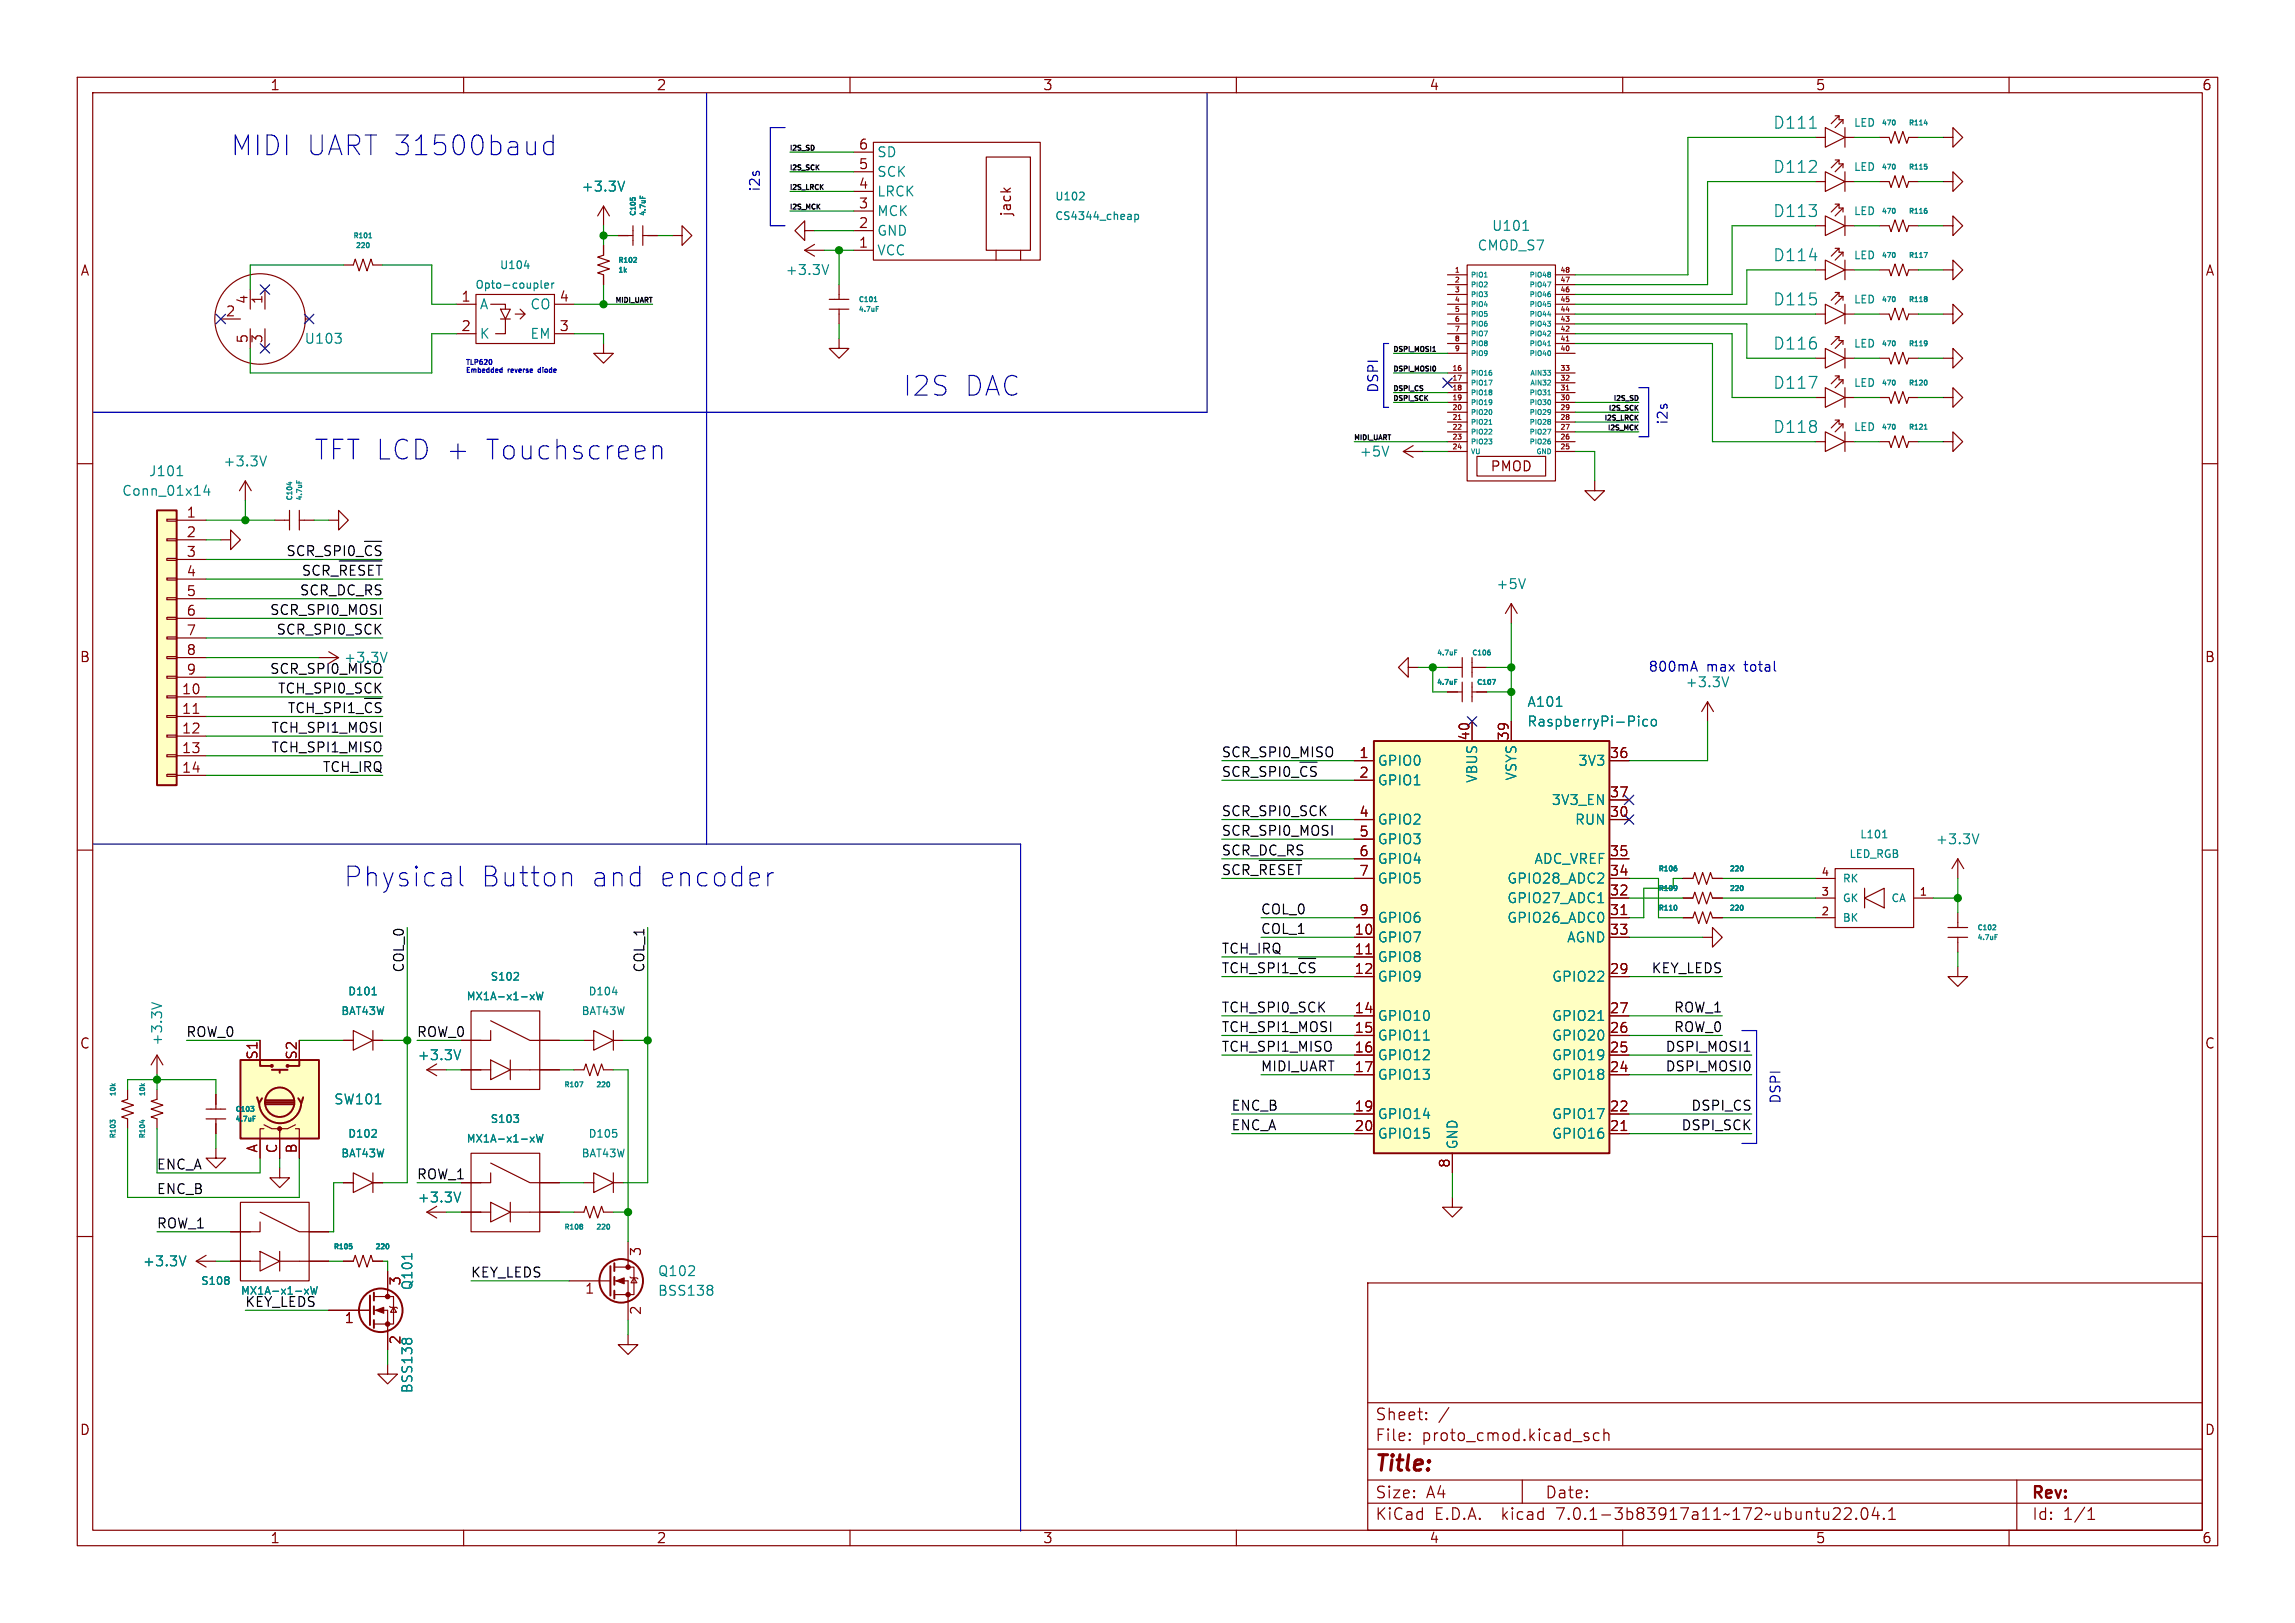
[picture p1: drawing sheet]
<svg xmlns="http://www.w3.org/2000/svg" width="297mm" height="210mm" viewBox="0 0 297 210" stroke-linecap="round" stroke-linejoin="round" font-family="sans-serif">
<defs><g id="words">
<g font-size="3.5" fill="#0000c2">
<text x="29.8" y="20.3">MIDI UART 31500baud</text>
<text x="116.8" y="51.4">I2S</text>
<text x="124.7" y="51.4">DAC</text>
<text x="40.6" y="59.7">TFT LCD +</text>
<text x="62.4" y="59.7">Touchscreen</text>
<text x="44.4" y="114.9">Physical</text>
<text x="62.1" y="114.9">Button</text>
<text x="76.2" y="114.9">and</text>
<text x="85" y="114.9">encoder</text>
</g>
<text font-size="2.8" fill="#840000" x="178" y="190.8">Title:</text>
<g font-size="2.1" fill="#008484">
<text x="229.4" y="16.8">D111</text>
<text x="229.4" y="22.5">D112</text>
<text x="229.4" y="28.3">D113</text>
<text x="229.4" y="34">D114</text>
<text x="229.4" y="39.7">D115</text>
<text x="229.4" y="45.4">D116</text>
<text x="229.4" y="50.5">D117</text>
<text x="229.4" y="56.2">D118</text>
</g>
<g font-size="2.1" fill="#840000">
<text x="178" y="183.9">Sheet:</text>
<text x="186.2" y="183.9">/</text>
<text x="178" y="186.6">File:</text>
<text x="184" y="186.6">proto_cmod.kicad_sch</text>
<text x="178" y="196.8">KiCad</text>
<text x="178" y="194">Size:</text>
<text x="184.6" y="194">A4</text>
<text x="185.7" y="196.8">E.D.A.</text>
<text x="194.4" y="196.8">kicad</text>
<text x="200" y="194">Date:</text>
<text x="201.5" y="196.8">7.0.1-3b83917a11~172~ubuntu22.04.1</text>
<text x="263" y="194.2">Rev:</text>
<text x="263" y="196.8">Id:</text>
<text x="267" y="196.8">1/1</text>
</g>
<g font-size="1.8" fill="#840000">
<text x="35" y="11.8">1</text>
<text x="85" y="11.8">2</text>
<text x="135" y="11.8">3</text>
<text x="185" y="11.8">4</text>
<text x="235" y="11.8">5</text>
<text x="285" y="11.8">6</text>
<text x="111.1" y="22">5</text>
<text x="111.1" y="19.4">6</text>
<text x="111.1" y="29.6">2</text>
<text x="111.1" y="27.1">3</text>
<text x="111.1" y="24.5">4</text>
<text x="131" y="28" transform="rotate(-90 131 28)">jack</text>
<text x="10.4" y="35.8">A</text>
<text x="111.1" y="32.1">1</text>
<text x="285.4" y="35.8">A</text>
<text x="29.2" y="41">2</text>
<text x="32.1" y="39.4" transform="rotate(-90 32.1 39.4)">4</text>
<text x="34" y="39.4" transform="rotate(-90 34 39.4)">1</text>
<text x="59.7" y="39.1">1</text>
<text x="72.4" y="39.1">4</text>
<text x="32.1" y="44.5" transform="rotate(-90 32.1 44.5)">5</text>
<text x="34" y="44.5" transform="rotate(-90 34 44.5)">3</text>
<text x="59.7" y="42.9">2</text>
<text x="72.4" y="42.9">3</text>
<text x="192.8" y="61.2">PMOD</text>
<text x="24.1" y="67.1">1</text>
<text x="24.1" y="69.6">2</text>
<text x="24.1" y="72.1">3</text>
<text x="24.1" y="74.7">4</text>
<text x="24.1" y="77.2">5</text>
<text x="24.1" y="79.8">6</text>
<text x="24.1" y="82.3">7</text>
<text x="10.3" y="85.8">B</text>
<text x="23.5" y="89.9">10</text>
<text x="24.1" y="84.8">8</text>
<text x="24.1" y="87.4">9</text>
<text x="285.3" y="85.8">B</text>
<text x="23.5" y="92.5">11</text>
<text x="23.5" y="95">12</text>
<text x="190.2" y="95.9" transform="rotate(-90 190.2 95.9)">40</text>
<text x="195.3" y="95.9" transform="rotate(-90 195.3 95.9)">39</text>
<text x="23.5" y="97.5">13</text>
<text x="23.5" y="100.1">14</text>
<text x="175.9" y="98.2">1</text>
<text x="175.9" y="100.7">2</text>
<text x="208.3" y="98.2">36</text>
<text x="175.9" y="105.8">4</text>
<text x="208.3" y="105.8">30</text>
<text x="208.3" y="103.3">37</text>
<text x="175.9" y="108.3">5</text>
<text x="175.9" y="110.9">6</text>
<text x="175.9" y="113.4">7</text>
<text x="208.3" y="113.4">34</text>
<text x="208.3" y="110.9">35</text>
<text x="175.9" y="118.5">9</text>
<text x="208.3" y="118.5">31</text>
<text x="208.3" y="116">32</text>
<text x="175.3" y="121">10</text>
<text x="175.3" y="123.6">11</text>
<text x="208.3" y="121">33</text>
<text x="175.3" y="126.1">12</text>
<text x="175.3" y="131.2">14</text>
<text x="208.3" y="131.2">27</text>
<text x="208.3" y="126.1">29</text>
<text x="10.3" y="135.8">C</text>
<text x="33.4" y="137.2" transform="rotate(-90 33.4 137.2)">S1</text>
<text x="38.5" y="137.2" transform="rotate(-90 38.5 137.2)">S2</text>
<text x="175.3" y="133.7">15</text>
<text x="175.3" y="136.3">16</text>
<text x="208.3" y="136.3">25</text>
<text x="208.3" y="133.7">26</text>
<text x="285.3" y="135.8">C</text>
<text x="175.3" y="138.8">17</text>
<text x="175.3" y="143.9">19</text>
<text x="208.3" y="143.9">22</text>
<text x="208.3" y="138.8">24</text>
<text x="33.4" y="149.2" transform="rotate(-90 33.4 149.2)">A</text>
<text x="35.9" y="149.3" transform="rotate(-90 35.9 149.3)">C</text>
<text x="38.5" y="149.3" transform="rotate(-90 38.5 149.3)">B</text>
<text x="175.3" y="146.4">20</text>
<text x="208.3" y="146.4">21</text>
<text x="187.7" y="151.2" transform="rotate(-90 187.7 151.2)">8</text>
<text x="52.1" y="166.4" transform="rotate(-90 52.1 166.4)">3</text>
<text x="75.7" y="167.6">1</text>
<text x="83.2" y="162.6" transform="rotate(-90 83.2 162.6)">3</text>
<text x="44.5" y="171.5">1</text>
<text x="83.2" y="170.2" transform="rotate(-90 83.2 170.2)">2</text>
<text x="52.1" y="174" transform="rotate(-90 52.1 174)">2</text>
<text x="10.3" y="185.8">D</text>
<text x="285.3" y="185.8">D</text>
<text x="35" y="199.8">1</text>
<text x="85" y="199.8">2</text>
<text x="135" y="199.8">3</text>
<text x="185" y="199.8">4</text>
<text x="235" y="199.8">5</text>
<text x="285" y="199.8">6</text>
</g>
<g font-size="1.8" fill="#008484">
<text x="113.5" y="23.1">SCK</text>
<text x="113.5" y="20.5">SD</text>
<text x="75.2" y="25">+3.3V</text>
<text x="113.5" y="28.1">MCK</text>
<text x="113.5" y="25.6">LRCK</text>
<text x="101.6" y="35.8">+3.3V</text>
<text x="113.5" y="33.2">VCC</text>
<text x="113.5" y="30.7">GND</text>
<text x="191.2" y="32.6">CMOD_S7</text>
<text x="193" y="30">U101</text>
<text x="62.1" y="40.2">A</text>
<text x="68.5" y="40.2">CO</text>
<text x="39.4" y="44.6">U103</text>
<text x="62.1" y="44">K</text>
<text x="68.5" y="44">EM</text>
<text x="175.9" y="59.2">+5V</text>
<text x="15.8" y="64.3">Conn_01x14</text>
<text x="19.2" y="61.8">J101</text>
<text x="28.8" y="60.5">+3.3V</text>
<text x="193.6" y="76.4">+5V</text>
<text x="218.1" y="89.1">+3.3V</text>
<text x="197.6" y="91.6">A101</text>
<text x="197.6" y="94.2">RaspberryPi-Pico</text>
<text x="178.3" y="99.3">GPIO0</text>
<text x="178.3" y="101.8">GPIO1</text>
<text x="191.3" y="101.4" transform="rotate(-90 191.3 101.4)">VBUS</text>
<text x="196.4" y="101.1" transform="rotate(-90 196.4 101.1)">VSYS</text>
<text x="204.1" y="99.3">3V3</text>
<text x="178.3" y="106.9">GPIO2</text>
<text x="200.7" y="104.3">3V3_EN</text>
<text x="203.7" y="106.9">RUN</text>
<text x="178.3" y="109.4">GPIO3</text>
<text x="178.3" y="112">GPIO4</text>
<text x="198.5" y="112">ADC_VREF</text>
<text x="250.5" y="109.4">+3.3V</text>
<text x="178.3" y="114.5">GPIO5</text>
<text x="178.3" y="119.6">GPIO6</text>
<text x="194.9" y="119.6">GPIO26_ADC0</text>
<text x="194.9" y="117">GPIO27_ADC1</text>
<text x="194.9" y="114.5">GPIO28_ADC2</text>
<text x="178.3" y="122.1">GPIO7</text>
<text x="178.3" y="124.7">GPIO8</text>
<text x="202.7" y="122.1">AGND</text>
<text x="178.3" y="127.2">GPIO9</text>
<text x="200.8" y="127.2">GPIO22</text>
<text x="21.1" y="135.4" transform="rotate(-90 21.1 135.4)">+3.3V</text>
<text x="54" y="137.4">+3.3V</text>
<text x="178.3" y="132.3">GPIO10</text>
<text x="178.3" y="134.8">GPIO11</text>
<text x="178.3" y="137.4">GPIO12</text>
<text x="200.8" y="137.4">GPIO19</text>
<text x="200.8" y="134.8">GPIO20</text>
<text x="200.8" y="132.3">GPIO21</text>
<text x="43.2" y="143.1">SW101</text>
<text x="178.3" y="139.9">GPIO13</text>
<text x="200.8" y="139.9">GPIO18</text>
<text x="178.3" y="145">GPIO14</text>
<text x="178.3" y="147.5">GPIO15</text>
<text x="188.8" y="148.7" transform="rotate(-90 188.8 148.7)">GND</text>
<text x="200.8" y="147.5">GPIO16</text>
<text x="200.8" y="145">GPIO17</text>
<text x="54" y="155.8">+3.3V</text>
<text x="18.4" y="164">+3.3V</text>
<text x="53.5" y="167" transform="rotate(-90 53.5 167)">Q101</text>
<text x="85.1" y="165.3">Q102</text>
<text x="85.1" y="167.8">BSS138</text>
<text x="53.5" y="180.3" transform="rotate(-90 53.5 180.3)">BSS138</text>
</g>
<g font-size="1.8" fill="#0000c2">
<text x="98.4" y="24.8" transform="rotate(-90 98.4 24.8)">i2s</text>
<text x="178.4" y="50.8" transform="rotate(-90 178.4 50.8)">DSPI</text>
<text x="215.9" y="55" transform="rotate(-90 215.9 55)">i2s</text>
<text x="213.4" y="87">800mA</text>
<text x="220.9" y="87">max</text>
<text x="225.8" y="87">total</text>
<text x="230.5" y="142.9" transform="rotate(-90 230.5 142.9)">DSPI</text>
</g>
<g font-size="1.8">
<text x="36.9" y="72">SCR_SPI0_~{CS}</text>
<text x="38.7" y="77.1">SCR_DC_RS</text>
<text x="38.9" y="74.6">SCR_~{RESET}</text>
<text x="34.8" y="79.7">SCR_SPI0_MOSI</text>
<text x="35.7" y="82.2">SCR_SPI0_SCK</text>
<text x="34.8" y="87.3">SCR_SPI0_MISO</text>
<text x="35.9" y="89.8">TCH_SPI0_SCK</text>
<text x="44.5" y="85.9">+3.3V</text>
<text x="35" y="94.9">TCH_SPI1_MOSI</text>
<text x="37.1" y="92.4">TCH_SPI1_~{CS}</text>
<text x="35" y="97.4">TCH_SPI1_MISO</text>
<text x="41.7" y="100">TCH_IRQ</text>
<text x="158.1" y="98.1">SCR_SPI0_MISO</text>
<text x="158.1" y="100.6">SCR_SPI0_~{CS}</text>
<text x="158.1" y="105.7">SCR_SPI0_SCK</text>
<text x="158.1" y="108.2">SCR_SPI0_MOSI</text>
<text x="158.1" y="110.8">SCR_DC_RS</text>
<text x="158.1" y="113.3">SCR_~{RESET}</text>
<text x="163.2" y="118.4">COL_0</text>
<text x="52.4" y="125.9" transform="rotate(-90 52.4 125.9)">COL_0</text>
<text x="83.5" y="125.9" transform="rotate(-90 83.5 125.9)">COL_1</text>
<text x="158.1" y="123.5">TCH_IRQ</text>
<text x="163.2" y="120.9">COL_1</text>
<text x="158.1" y="126">TCH_SPI1_~{CS}</text>
<text x="158.1" y="131.1">TCH_SPI0_SCK</text>
<text x="213.6" y="126">KEY_LEDS</text>
<text x="216.5" y="131.1">ROW_1</text>
<text x="24.1" y="134.3">ROW_0</text>
<text x="54" y="134.3">ROW_0</text>
<text x="158.1" y="133.6">TCH_SPI1_MOSI</text>
<text x="158.1" y="136.2">TCH_SPI1_MISO</text>
<text x="215.4" y="136.2">DSPI_MOSI1</text>
<text x="216.5" y="133.6">ROW_0</text>
<text x="159.4" y="143.8">ENC_B</text>
<text x="163.2" y="138.7">MIDI_UART</text>
<text x="215.4" y="138.7">DSPI_MOSI0</text>
<text x="218.8" y="143.8">DSPI_CS</text>
<text x="159.4" y="146.3">ENC_A</text>
<text x="217.5" y="146.3">DSPI_SCK</text>
<text x="20.3" y="154.6">ENC_B</text>
<text x="20.3" y="151.4">ENC_A</text>
<text x="54" y="152.7">ROW_1</text>
<text x="20.3" y="159">ROW_1</text>
<text x="61" y="165.4">KEY_LEDS</text>
<text x="31.7" y="169.2">KEY_LEDS</text>
</g>
<g font-size="1.4" fill="#008484">
<text x="239.9" y="16.6">LED</text>
<text x="239.9" y="22.3">LED</text>
<text x="136.5" y="26.1">U102</text>
<text x="136.5" y="28.6">CS4344_cheap</text>
<text x="239.9" y="28">LED</text>
<text x="64.6" y="35">U104</text>
<text x="239.9" y="33.7">LED</text>
<text x="61.5" y="37.5">Opto-coupler</text>
<text x="239.9" y="39.4">LED</text>
<text x="239.9" y="45.1">LED</text>
<text x="239.9" y="50.2">LED</text>
<text x="239.9" y="55.9">LED</text>
<text x="239.3" y="111.2">LED_RGB</text>
<text x="240.7" y="108.6">L101</text>
<text x="238.5" y="119.4">BK</text>
<text x="238.5" y="116.9">GK</text>
<text x="238.5" y="114.4">RK</text>
<text x="244.6" y="116.9">CA</text>
<text x="44.1" y="131.5">BAT43W</text>
<text x="45" y="129">D101</text>
<text x="60.3" y="129.6">MX1A-x1-xW</text>
<text x="63.4" y="127.1">S102</text>
<text x="75.2" y="131.5">BAT43W</text>
<text x="76.1" y="129">D104</text>
<text x="44.1" y="149.9">BAT43W</text>
<text x="45" y="147.4">D102</text>
<text x="60.3" y="148">MX1A-x1-xW</text>
<text x="63.4" y="145.5">S103</text>
<text x="75.2" y="149.9">BAT43W</text>
<text x="76.1" y="147.4">D105</text>
<text x="26" y="166.4">S108</text>
<text x="31.1" y="167.7">MX1A-x1-xW</text>
</g>
<g font-size="1.4" fill="#840000">
<text x="235.7" y="113.4">4</text>
<text x="235.7" y="118.5">2</text>
<text x="235.7" y="116">3</text>
<text x="248.4" y="116">1</text>
</g>
<g font-size=".9" fill="#008484">
<text x="243.4" y="16.4">470</text>
<text x="246.9" y="16.4">R114</text>
<text x="243.4" y="22.1">470</text>
<text x="246.9" y="22.1">R115</text>
<text x="82.4" y="28" transform="rotate(-90 82.4 28)">C105</text>
<text x="83.7" y="28" transform="rotate(-90 83.7 28)">4.7uF</text>
<text x="243.4" y="27.8">470</text>
<text x="246.9" y="27.8">R116</text>
<text x="45.6" y="31">R101</text>
<text x="46" y="32.3">220</text>
<text x="79.9" y="34.2">R102</text>
<text x="79.9" y="35.4">1k</text>
<text x="243.4" y="33.5">470</text>
<text x="246.9" y="33.5">R117</text>
<text x="111" y="39.2">C101</text>
<text x="111" y="40.5">4.7uF</text>
<text x="190.4" y="36">PIO1</text>
<text x="190.4" y="37.3">PIO2</text>
<text x="190.4" y="38.6">PIO3</text>
<text x="190.4" y="39.8">PIO4</text>
<text x="190.4" y="41.1">PIO5</text>
<text x="197.8" y="41.1">PIO44</text>
<text x="197.8" y="39.8">PIO45</text>
<text x="197.8" y="38.6">PIO46</text>
<text x="197.8" y="37.3">PIO47</text>
<text x="197.8" y="36">PIO48</text>
<text x="243.4" y="39.2">470</text>
<text x="246.9" y="39.2">R118</text>
<text x="190.4" y="42.4">PIO6</text>
<text x="190.4" y="43.7">PIO7</text>
<text x="190.4" y="44.9">PIO8</text>
<text x="190.4" y="46.2">PIO9</text>
<text x="197.8" y="46.2">PIO40</text>
<text x="197.8" y="44.9">PIO41</text>
<text x="197.8" y="43.7">PIO42</text>
<text x="197.8" y="42.4">PIO43</text>
<text x="243.4" y="45">470</text>
<text x="246.9" y="45">R119</text>
<text x="190.4" y="48.7">PIO16</text>
<text x="190.4" y="50">PIO17</text>
<text x="190.4" y="51.3">PIO18</text>
<text x="190.4" y="52.5">PIO19</text>
<text x="190.4" y="53.8">PIO20</text>
<text x="197.8" y="53.8">PIO29</text>
<text x="197.8" y="52.5">PIO30</text>
<text x="197.8" y="51.3">PIO31</text>
<text x="197.9" y="50">AIN32</text>
<text x="197.9" y="48.7">AIN33</text>
<text x="243.4" y="50">470</text>
<text x="246.9" y="50">R120</text>
<text x="190.4" y="55.1">PIO21</text>
<text x="190.4" y="56.4">PIO22</text>
<text x="190.4" y="57.6">PIO23</text>
<text x="190.4" y="58.9">VU</text>
<text x="197.8" y="57.6">PIO26</text>
<text x="197.8" y="56.4">PIO27</text>
<text x="197.8" y="55.1">PIO28</text>
<text x="198.7" y="58.9">GND</text>
<text x="243.4" y="55.8">470</text>
<text x="246.9" y="55.8">R121</text>
<text x="38" y="64.9" transform="rotate(-90 38 64.9)">C104</text>
<text x="39.2" y="64.9" transform="rotate(-90 39.2 64.9)">4.7uF</text>
<text x="185.9" y="88.8">4.7uF</text>
<text x="185.9" y="85">4.7uF</text>
<text x="190.4" y="85">C106</text>
<text x="191.1" y="88.8">C107</text>
<text x="214.5" y="112.9">R106</text>
<text x="223.8" y="112.9">220</text>
<text x="214.5" y="118">R110</text>
<text x="214.5" y="115.4">R109</text>
<text x="223.8" y="118">220</text>
<text x="223.8" y="115.4">220</text>
<text x="255.8" y="120.5">C102</text>
<text x="255.8" y="121.8">4.7uF</text>
<text x="15.1" y="142" transform="rotate(-90 15.1 142)">10k</text>
<text x="18.9" y="142" transform="rotate(-90 18.9 142)">10k</text>
<text x="72.9" y="140.8">R107</text>
<text x="77.1" y="140.8">220</text>
<text x="15.1" y="147.4" transform="rotate(-90 15.1 147.4)">R103</text>
<text x="18.9" y="147.4" transform="rotate(-90 18.9 147.4)">R104</text>
<text x="30.4" y="144">C103</text>
<text x="30.4" y="145.3">4.7uF</text>
<text x="43.1" y="161.8">R105</text>
<text x="48.5" y="161.8">220</text>
<text x="72.9" y="159.3">R108</text>
<text x="77.1" y="159.3">220</text>
</g>
<g font-size=".9">
<text x="102.2" y="22.1">I2S_SCK</text>
<text x="102.2" y="19.5">I2S_SD</text>
<text x="102.2" y="27.1">I2S_MCK</text>
<text x="102.2" y="24.6">I2S_LRCK</text>
<text x="79.4" y="39.2">MIDI_UART</text>
<text x="180.3" y="45.5">DSPI_MOSI1</text>
<text x="180.3" y="50.6">DSPI_CS</text>
<text x="180.3" y="51.9">DSPI_SCK</text>
<text x="180.3" y="48.1">DSPI_MOSI0</text>
<text x="208" y="53.2">I2S_SCK</text>
<text x="208.6" y="51.9">I2S_SD</text>
<text x="175.3" y="57">MIDI_UART</text>
<text x="207.4" y="54.4">I2S_LRCK</text>
<text x="207.8" y="55.7">I2S_MCK</text>
</g>
<g font-size=".9" fill="#840000">
<text x="188.2" y="35.3">1</text>
<text x="201.9" y="35.3">48</text>
<text x="188.2" y="36.6">2</text>
<text x="188.2" y="37.8">3</text>
<text x="188.2" y="39.1">4</text>
<text x="188.2" y="40.4">5</text>
<text x="188.2" y="41.7">6</text>
<text x="201.9" y="41.7">43</text>
<text x="201.9" y="40.4">44</text>
<text x="201.9" y="39.1">45</text>
<text x="201.9" y="37.8">46</text>
<text x="201.9" y="36.6">47</text>
<text x="188.2" y="42.9">7</text>
<text x="188.2" y="44.2">8</text>
<text x="188.2" y="45.5">9</text>
<text x="201.9" y="45.5">40</text>
<text x="201.9" y="44.2">41</text>
<text x="201.9" y="42.9">42</text>
<text x="187.9" y="48">16</text>
<text x="187.9" y="49.3">17</text>
<text x="187.9" y="50.5">18</text>
<text x="187.9" y="51.8">19</text>
<text x="187.9" y="53.1">20</text>
<text x="201.9" y="53.1">29</text>
<text x="201.9" y="51.8">30</text>
<text x="201.9" y="50.5">31</text>
<text x="201.9" y="49.3">32</text>
<text x="201.9" y="48">33</text>
<text x="187.9" y="54.4">21</text>
<text x="187.9" y="55.6">22</text>
<text x="187.9" y="56.9">23</text>
<text x="187.9" y="58.2">24</text>
<text x="201.9" y="58.2">25</text>
<text x="201.9" y="56.9">26</text>
<text x="201.9" y="55.6">27</text>
<text x="201.9" y="54.4">28</text>
</g>
<g font-size=".9" fill="#0000c2">
<text x="60.3" y="47.2">TLP620</text>
<text x="60.3" y="48.3">Embedded</text>
<text x="65.9" y="48.3">reverse</text>
<text x="70" y="48.3">diode</text>
</g>
</g></defs>
<g fill="none" stroke="#840000" stroke-width=".15">
<path d="M10 10h277v190h-277zM12 12h273v186h-273zM60 10v2M110 10v2M110.5 19.7h2.5M113 18.4h21.6v15.3h-21.6zM160 10v2M210 10v2M234.9 17.8h1.3M236.2 16.5l2.6 1.3-2.6 1.3zM237.5 15h.5M238.5 15.5h-.5v-.5l-1 1"/>
<path d="M238.5 15.5l-1 1M238.5 15.5v.5M238.8 16.5v2.6M238.8 17.8h1.2M243.2 17.8h1.3l.2 .7 .5-1.5 .5 1.5 .6-1.5 .5 1.5 .2-.7h1.3M251.5 17.8h1.2v-1.3l1.3 1.3-1.3 1.3v-1.3M260 10v2M32.4 37.5v2.5M34.3 37.5v2.5M44.4 34.3h1.3l.3-.8 .5 1.6 .5-1.6 .5 1.6 .5-1.6 .3 .8h1.2M59.1 39.4h2.5M61.6 38.1h10.2v6.4h-10.2z"/>
<path d="M63.5 39.4h1.9v.6M71.8 39.4h2.5M78.1 31.8v1.2l-.8 .3 1.6 .5-1.6 .5 1.6 .5-1.6 .5 .8 .3v1.2M78.1 26.7v2.5M78.1 26.7l-.8 1.2M78.1 26.7l.8 1.2M80 30.5h1.9M81.9 29.2v2.6M83.2 30.5h1.9M83.2 29.2v2.6M87 30.5h1.3v-1.3l1.2 1.3-1.2 1.3v-1.3M104.1 29.8v-1.2l-1.2 1.2 1.2 1.3v-1.3h1.3"/>
<path d="M104.1 32.4l1.3 .7M104.1 32.4h2.6M105.4 31.6l-1.3 .8M107.3 38.7h2.6M108.6 36.8v1.9M110.5 32.4h2.5M110.5 29.8h2.5M110.5 27.3h2.5M110.5 24.8h2.5M110.5 22.2h2.5M127.6 20.3h5.7v12.1h-5.7zM128.9 32.4v1.3"/>
<path d="M132.1 32.4v1.3M187.3 39.4h2.6M187.3 35.6h2.6M187.3 36.8h2.6M187.3 38.1h2.6M189.9 34.3h11.4v27.9h-11.4zM201.3 39.4h2.5M201.3 35.6h2.5M201.3 36.8h2.5M201.3 38.1h2.5M234.9 29.2h1.3M234.9 23.5h1.3"/>
<path d="M234.9 34.9h1.3M236.2 27.9l2.6 1.3-2.6 1.3zM236.2 22.2l2.6 1.3-2.6 1.3zM236.2 33.7l2.6 1.2-2.6 1.3zM236.2 39.4l2.6 1.2-2.6 1.3zM237.5 26.4h.5M237.5 20.7h.5M237.5 32.1h.5M237.5 37.8h.5M238.5 26.9h-.5v-.5l-1 1M238.5 21.2h-.5v-.5l-1 1M238.5 32.6h-.5v-.5l-1 1"/>
<path d="M238.5 38.4h-.5v-.6l-1 1.1M238.5 21.2v.5M238.5 26.9v.5M238.5 32.6v.5M238.5 38.4v.5M238.5 26.9l-1 1M238.5 21.2l-1 1M238.5 32.6l-1 1.1M238.5 38.4l-1 1M238.8 22.2v2.6M238.8 27.9v2.6M238.8 33.7v2.5"/>
<path d="M238.8 39.4v2.5M238.8 29.2h1.2M238.8 23.5h1.2M238.8 34.9h1.2M243.2 29.2h1.3l.2 .8 .5-1.6 .5 1.6 .6-1.6 .5 1.6 .2-.8h1.3M243.2 34.9h1.3l.2 .8 .5-1.5 .5 1.5 .6-1.5 .5 1.5 .2-.8h1.3M243.2 23.5h1.3l.2 .8 .5-1.6 .5 1.6 .6-1.6 .5 1.6 .2-.8h1.3M251.5 34.9h1.2v-1.2l1.3 1.2-1.3 1.3v-1.3M251.5 29.2h1.2v-1.3l1.3 1.3-1.3 1.3v-1.3M251.5 23.5h1.2v-1.3l1.3 1.3-1.3 1.3v-1.3M10 60h2M28.6 41.3h2.5"/>
<path d="M32.4 42.5v2.6M34.3 42.5v2.6M39.5 41.3h.5M59.1 43.2h2.5M64.8 40h1.2l-.6 1.3zM64.8 41.3h1.2M65.4 41.3v1.9h-1.3M67.3 40l.6 .6h-1.2M67.9 40.6l-.6 .7M71.8 43.2h2.5M78.1 44.5v1.2h1.3l-1.3 1.3-1.3-1.3h1.3M107.3 40h2.6"/>
<path d="M108.6 43.8v1.3h1.3l-1.3 1.3-1.3-1.3h1.3M108.6 40v1.9M181.6 58.4l1.3 .8M181.6 58.4h2.5M182.9 57.7l-1.3 .7M187.3 43.2h2.6M187.3 57.2h2.6M187.3 40.6h2.6M187.3 58.4h2.6M187.3 48.3h2.6M187.3 49.5h2.6M187.3 50.8h2.6"/>
<path d="M187.3 52.1h2.6M187.3 53.3h2.6M187.3 54.6h2.6M187.3 55.9h2.6M187.3 45.7h2.6M187.3 44.5h2.6M187.3 41.9h2.6M191.1 59.1h8.9v2.5h-8.9zM201.3 43.2h2.5M201.3 57.2h2.5M201.3 40.6h2.5M201.3 58.4h2.5"/>
<path d="M201.3 48.3h2.5M201.3 49.5h2.5M201.3 50.8h2.5M201.3 52.1h2.5M201.3 53.3h2.5M201.3 54.6h2.5M201.3 55.9h2.5M201.3 45.7h2.5M201.3 44.5h2.5M201.3 41.9h2.5M234.9 57.2h1.3M234.9 40.6h1.3"/>
<path d="M234.9 51.4h1.3M234.9 46.4h1.3M236.2 55.9l2.6 1.3-2.6 1.2zM236.2 50.2l2.6 1.2-2.6 1.3zM236.2 45.1l2.6 1.3-2.6 1.2zM237.5 54.4h.5M237.5 48.6h.5M237.5 43.6h.5M238.5 54.9h-.5v-.5l-1 1M238.5 49.1h-.5v-.5l-1 1.1M238.5 44.1h-.5v-.5l-1 1M238.5 44.1v.5"/>
<path d="M238.5 49.1v.6M238.5 54.9v.5M238.5 54.9l-1 1M238.5 49.1l-1 1.1M238.5 44.1l-1 1M238.8 45.1v2.5M238.8 50.2v2.5M238.8 55.9v2.5M238.8 57.2h1.2M238.8 40.6h1.2M238.8 51.4h1.2M238.8 46.4h1.2"/>
<path d="M243.2 57.2h1.3l.2 .7 .5-1.5 .5 1.5 .6-1.5 .5 1.5 .2-.7h1.3M243.2 40.6h1.3l.2 .8 .5-1.5 .5 1.5 .6-1.5 .5 1.5 .2-.8h1.3M243.2 46.4h1.3l.2 .7 .5-1.5 .5 1.5 .6-1.5 .5 1.5 .2-.7h1.3M243.2 51.4h1.3l.2 .8 .5-1.5 .5 1.5 .6-1.5 .5 1.5 .2-.8h1.3M251.5 57.2h1.2v-1.3l1.3 1.3-1.3 1.2v-1.2M251.5 46.4h1.2v-1.3l1.3 1.3-1.3 1.2v-1.2M251.5 51.4h1.2v-1.2l1.3 1.2-1.3 1.3v-1.3M251.5 40.6h1.2v-1.2l1.3 1.2-1.3 1.3v-1.3M285 60h2M21.6 79.9h1.3v.2h-1.3zM21.6 77.3h1.3v.3h-1.3zM21.6 74.8h1.3v.3h-1.3z"/>
<path d="M21.6 72.3h1.3v.2h-1.3zM21.6 69.7h1.3v.3h-1.3zM21.6 67.2h1.3v.2h-1.3zM22.9 67.3h3.8M22.9 69.9h3.8M22.9 72.4h3.8M22.9 74.9h3.8M22.9 77.5h3.8M28.6 69.9h1.2v-1.3l1.3 1.3-1.3 1.2v-1.2M31.7 62.2l-.7 1.3M31.7 62.2v2.6M31.7 62.2l.8 1.3"/>
<path d="M35.6 67.3h1.9M37.5 66v2.6M38.7 66v2.6M38.7 67.3h1.9M42.5 67.3h1.3v-1.3l1.3 1.3-1.3 1.3v-1.3M195.6 78.1l-.8 1.3M195.6 78.1v2.5M195.6 78.1l.7 1.3M206.4 62.2v1.3h1.2l-1.2 1.3-1.3-1.3h1.3M21.6 97.7h1.3v.2h-1.3zM21.6 95.1h1.3v.3h-1.3zM21.6 92.6h1.3v.2h-1.3z"/>
<path d="M21.6 90h1.3v.3h-1.3zM21.6 87.5h1.3v.3h-1.3zM21.6 85h1.3v.2h-1.3zM21.6 82.4h1.3v.3h-1.3zM22.9 85.1h3.8M22.9 90.2h3.8M22.9 92.7h3.8M22.9 95.3h3.8M22.9 97.8h3.8M22.9 80h3.8M22.9 82.6h3.8M22.9 87.6h3.8"/>
<path d="M25 92.3h.7M41.3 85.1h2.5M42.5 84.3l1.3 .8M43.8 85.1l-1.3 .8M175.3 98.4h2.5M182.2 86.4v-1.3l-1.2 1.3 1.2 1.2v-1.2h1.3M187.3 89.5h1.9M187.3 86.4h1.9M189.2 85.1v2.5M189.2 88.3v2.5M190.5 89.5h1.9M190.5 85.1v2.5"/>
<path d="M190.5 88.3v2.5M190.5 93.3v2.6M190.5 86.4h1.9M195.6 93.3v2.6M208.3 98.4h2.5M221 90.8l-.8 1.3M221 90.8v2.5M221 90.8l.7 1.3M10 110h2M21.6 100.2h1.3v.3h-1.3zM22.9 100.3h3.8M175.3 118.7h2.5"/>
<path d="M175.3 113.7h2.5M175.3 101h2.5M175.3 106h2.5M175.3 111.1h2.5M175.3 108.6h2.5M208.3 116.2h2.5M208.3 118.7h2.5M208.3 113.7h2.5M208.3 106h2.5M208.3 111.1h2.5M208.3 103.5h2.5M209.8 118.3h.7"/>
<path d="M217.8 118.7h1.3l.2-.7 .5 1.5 .5-1.5 .6 1.5 .5-1.5 .2 .7h1.3M217.8 113.7h1.3l.2-.8 .5 1.5 .5-1.5 .6 1.5 .5-1.5 .2 .8h1.3M217.8 116.2h1.3l.2-.8 .5 1.6 .5-1.6 .6 1.6 .5-1.6 .2 .8h1.3M234.9 116.2h2.6M234.9 118.7h2.6M234.9 113.7h2.6M237.5 112.4h10.1v7.6h-10.1zM241.3 116.2l2.5-1.3v2.6zM241.3 114.9v2.6M247.6 116.2h2.6M253.4 111.1l-.8 1.3M253.4 111.1v2.6"/>
<path d="M253.4 118.1v1.9M253.4 111.1l.7 1.3M285 110h2M20.3 136.5v2.6M20.3 136.5l-.7 1.3M20.3 136.5l.8 1.3M33.7 134.6v2.6M44.4 134.6h1.3M45.7 133.4l2.6 1.2-2.6 1.3zM48.3 134.6h1.2M48.3 133.4v2.5M55.2 138.4h2.6"/>
<path d="M55.2 138.4l1.3 .8M56.5 137.7l-1.3 .7M59.7 138.4h3.8M61 130.8h8.8v10.2h-8.8zM63.5 133.4v1.2h-3.8M63.5 132.1l5.1 2.5h3.8M63.5 137.2l2.5 1.2-2.5 1.3zM66 137.2v2.5M66 138.4h6.4M74.3 138.4h1.3l.2-.7 .5 1.5 .5-1.5 .5 1.5 .6-1.5 .2 .7h1.3M75.6 134.6h1.2M76.8 133.4l2.6 1.2-2.6 1.3z"/>
<path d="M79.4 133.4v2.5M79.4 134.6h1.2M175.3 121.3h2.5M175.3 123.8h2.5M175.3 126.4h2.5M175.3 131.4h2.5M175.3 134h2.5M175.3 136.5h2.5M175.3 139.1h2.5M176.8 123.4h.7M208.3 121.3h2.5M208.3 126.4h2.5"/>
<path d="M208.3 131.4h2.5M208.3 134h2.5M208.3 136.5h2.5M208.3 139.1h2.5M220.3 121.3h1.3v-1.3l1.3 1.3-1.3 1.3v-1.3M252.1 121.3h2.5M252.1 120h2.5M253.4 125.1v1.3h1.2l-1.2 1.2-1.3-1.2h1.3M253.4 121.3v1.9M10 160h2M16.5 141v1.2l-.8 .3 1.6 .5-1.6 .5 1.6 .5-1.6 .5 .8 .3v1.3M20.3 141v1.2l-.7 .3 1.5 .5-1.5 .5 1.5 .5-1.5 .5 .7 .3v1.3"/>
<path d="M26.7 144.8h2.5M26.7 143.5h2.5M27.9 148.6v1.3h1.3l-1.3 1.2-1.2-1.2h1.2M27.9 141.6v1.9M27.9 144.8v1.9M31.1 155.6h8.9v10.1h-8.9zM33.7 158.1v1.3h-3.9M33.7 156.8l5 2.6h3.8M34.2 146.1h-.5v3.8M34.2 145.5l1 .6h1v.5M36.2 151.1v1.3h1.3l-1.3 1.3-1.3-1.3h1.3M38.2 146.1h.5v3.8"/>
<path d="M38.2 145.5l-1 .6h-1v3.8M44.4 153h1.3M45.7 151.8l2.6 1.2-2.6 1.3zM48.3 153h1.2M48.3 151.8v2.5M55.2 156.8h2.6M55.2 156.8l1.3 .8M56.5 156.1l-1.3 .7M59.7 156.8h3.8M61 149.2h8.8v10.2h-8.8zM63.5 151.8v1.2h-3.8M63.5 150.5l5.1 2.5h3.8"/>
<path d="M63.5 155.6l2.5 1.2-2.5 1.3zM66 156.8h6.4M66 155.6v2.5M74.3 156.8h1.3l.2-.7 .5 1.5 .5-1.5 .5 1.5 .6-1.5 .2 .7h1.3M75.6 153h1.2M76.8 151.8l2.6 1.2-2.6 1.3zM79.4 151.8v2.5M79.4 153h1.2M175.3 144.1h2.5M175.3 146.7h2.5M188 154.9v1.3h1.2l-1.2 1.3-1.3-1.3h1.3M188 149.2v2.6"/>
<path d="M208.3 144.1h2.5M208.3 146.7h2.5M209.8 146.3h.7M285 160h2M25.4 163.2l1.3 .8M25.4 163.2h2.5M26.7 162.4l-1.3 .8M29.8 163.2h3.9M33.7 161.9l2.5 1.3-2.5 1.3zM36.2 161.9v2.6M36.2 163.2h6.3M42.5 169.5h5.4"/>
<path d="M44.4 163.2h1.3l.3-.8 .5 1.6 .5-1.6 .5 1.6 .5-1.6 .3 .8h1.2M48.4 169.5h1.8v5.1M48.4 167.8h1.8M50.2 167.8h.7v3.5h-2.5M50.2 176.5v1.3h1.2l-1.2 1.3-1.3-1.3h1.3M50.2 164.5v3.3M50.4 169l.1 .2h.8l.1 .1M50.9 169.2l.4 .6h-.8zM73.7 165.7h5.3M79.5 165.7h1.8v5.1M79.5 164h1.8M81.3 172.7v1.3h1.2l-1.2 1.3-1.3-1.3h1.3"/>
<path d="M81.3 164h.7v3.5h-2.5M81.3 160.7v3.3M81.5 165.2l.2 .2h.7l.1 .1M82 165.4l.4 .6h-.7zM177 166h108v32h-108zM60 198v2M110 198v2M160 198v2M177 194.5h108M177 191.5h108M177 187.5h108M177 181.5h108"/>
<path d="M182.4 186.3h.1l-.1 .1M182.4 185.5h.1l-.1 .1M184.6 183.6v.1M184.6 182.8v.1M197 191.5v3M205.4 185.9l.2 .2v.2l-.2 .1M205.4 185.4l.2 .1M206.9 185.5l-.4-.1-.3 .3v.4l.2 .2 .1 .1 .4-.1M207.6 185.5a.37 .37 0 0 1 .6 .1v.8M207.6 184.9v1.5M210 198v2M237.2 196.6h.9"/>
<path d="M238.1 195.2v.2v.3M238.7 195.2l.2-.1h.4a.41 .41 0 0 1 .2 .6l-.9 .9h1M240.2 196.5h.1l-.1 .1M240.2 196.5h-.1l.1 .1M240.2 196.5v.1M241.1 195.2a.36 .36 0 0 1 .5 .2 .77 .77 0 0 1-.4 1.2 1 1 0 0 1-.1-1.4zM242.6 195l-.3 1.1h.9M243 195.6v1M243.8 196.5h.1l-.1 .1M243.8 196.5h-.1l.1 .1M243.8 196.5v.1M244.4 196.6h.9"/>
<path d="M244.4 195.5l.5-.4v1.5M260 198v2M261 191.5v6.5M270.2 196.6h.9M270.2 195.5l.4-.4v1.5"/>
<circle cx="33.7" cy="41.3" r="5.9"/>
</g>
<g fill="none" stroke="#008484" stroke-width=".15">
<path d="M234.2 16.6h.9M245.2 15.6l.1 .2-.1 .3M249 16h.4M249.3 15.7v.5M47.7 31.4l.1 .3-.1 .3M47.7 30.8h.4M47.9 30.2v-.1v.7M67.9 34.4h.6M70 36.3v.8l.2 .2M70.5 37l.5-.1-.1-.2-.2-.1-.2 .2 .1 .4h.3M71.4 36.6v.7M71.7 36.6l-.2 .1-.1 .1"/>
<path d="M80.8 23.4l-.4 1.3M81.6 25.6v.3M81.8 25.7l.1-.1 .3 .1M82.3 33.3l.1 .1-.1 .2-.3 .3h.4M82.8 25.4v.3M83.1 25.5v.2M107.2 34.2l-.4 1.3M113.1 39h.4M113.2 38.5l.1-.1v.6M113.4 40h.2M113.4 39.7h.3M140.2 24.9l.1 .2-.1 .2-.5 .6h.6"/>
<path d="M146.9 27.7v1M146.9 27.8l.3-.1 .1 .2-.1 .5h-.3M197.1 29.8h.7M245.2 21.3l.1 .2-.1 .4M245.2 27l.1 .2-.1 .4M245.2 32.7l.1 .2-.1 .4M245.2 38.4l.1 .2-.1 .4M249 32.7h.4l-.3 .6M249.1 21.2h.3M249.2 27h.1M249.3 38.4l.1 .1-.1 .2 .1 .2-.1 .1M249.3 21.5l.1 .1-.1 .3"/>
<path d="M249.3 27.2l.1 .1-.1 .3M34.5 59l-.5 1.3M179.7 57.7l-.4 1.3M245.2 54.9l.1 .2-.1 .4M245.2 44.1l.1 .3-.1 .3M245.2 49.2l.1 .2-.1 .4M249 55.5h.4M249.1 55l.1-.1v.6M249.3 44.1l.1 .1-.1 .5M249.3 49.2l.1 .2-.1 .4M249.4 44.4l-.1 .1M22.9 61.5h.7"/>
<path d="M26.7 62.8l-.3 .9h.8M27 63.2v.9M37.3 62.5h.5M37.5 62.4v.4M38.4 62.2v.3M38.7 62.3v.2M197.4 74.9l-.4 1.3M50.1 84.4l-.4 1.3M188.2 87.9h.3M188.2 88.2h.3M188.2 84.1h.3M188.2 84.4h.3"/>
<path d="M192.7 84.1h.1M192.8 84.4l.1 .1-.1 .2M193.1 87.9h.4l-.2 .7M201.4 91.4h.7M212.1 92.7v.1M212.1 93.1v.8M213.2 93.1h-.3l-.3 .2v.4l.1 .2h.5M213.8 93.1a.34 .34 0 0 1 .6 .2v.4a.34 .34 0 0 1-.4 .2 .34 .34 0 0 1-.3-.2v-.4zM223.7 87.6l-.4 1.3M206.8 116.8h.7M216.8 112.1h.1M216.9 112.3l.1 .1-.1 .3"/>
<path d="M216.9 114.6l.1 .1-.1 .5M216.9 117.2l.1 .2-.1 .3M217 114.9l-.1 .1M225.5 117.2l.1 .2-.1 .3M225.5 112.1l.1 .2-.1 .4M225.5 114.6l.1 .2-.1 .4M243.6 108.4h.6M256.1 107.9l-.4 1.3M258.1 119.7l.2 .1-.1 .1-.3 .4h.4M19.6 129.7l1.3 .5M48.1 128.7h.6M59.6 135.8l-.4 1.3"/>
<path d="M66.5 126.8h.6M67.1 125.9v.4M68.6 128.7l.5 .7M69.1 128.7l-.5 .7M69.4 128.4l.3 1 .1-.7 .2 .7 .3-1M75 140h.4l-.2 .6M79.3 128.4h.6M206.8 132h.7M258.2 121.2h.2M258.2 120.9h.3M14.5 145.2l-.2-.3v.4M14.5 145.1l.1-.2 .3 .2"/>
<path d="M18.3 145h.4M18.5 144.9v.4M32.5 143.2h.3l-.2 .2M32.7 143.4l.1 .1-.1 .3M32.8 144.7h.2M32.8 144.4h.3M48.1 147.1h.6M48.6 142.8h.7M48.7 146.2v.4M59.6 154.3l-.4 1.2M66.5 144.2h.6l-.3 .4M67.1 144.7v.4"/>
<path d="M68.6 147.1l.5 .7M69.1 147.1l-.5 .7M69.4 146.8l.3 1 .1-.7 .2 .7 .3-1M75.3 158.4l.1 .1-.1 .2 .1 .2-.1 .1M78.8 158.4l.1 .3-.1 .3M78.8 140l.1 .2-.1 .4M79.8 146.6v.4M24.1 162.5l-.5 1.3M29.6 165.3v.2M29.6 165.7v.4M39.4 166.8l.5 .7M39.9 166.8l-.5 .7"/>
<path d="M40.2 166.5l.2 1 .2-.7 .2 .7 .3-1M45.2 160.9h.3M45.4 161.2l.2 .1-.2 .3M50.2 161l.1 .2-.1 .4M52.7 173.3l.4-.1 .1 .1M53.3 162.2v.7M92.1 166.4l.1 .2-.1 .2M92.1 166.9l.1 .2v.3l-.1 .1"/>
</g>
<g fill="none" stroke="#840000" stroke-width=".25">
<path d="M20.3 66h2.6v35.6h-2.6zM177.8 95.9h30.5v53.3h-30.5zM31.1 137.2h10.2v10.1h-10.2zM33.7 137.2v.7h1.5M35.2 138.4h2M36.2 138.4v.4M38.7 137.2v.7h-1.5M33.3 142l.2 .7 .4-.6M33.5 142.6a2.73 2.73 0 0 0 2.8 2.7 2.73 2.73 0 0 0 2.7-2.7M34.4 142.9h3.6M34.4 142.6h3.6M34.4 142.4h3.6"/>
<path d="M39.2 142l-.2 .7-.4-.6M47.9 167.6v3.9M48.4 167.3v1M48.4 169v1.1M48.4 170.8v1M79 163.8v3.8M79.5 163.4v1.1M79.5 165.2v1M79.5 167v1"/>
<circle cx="35.2" cy="137.9" r=".13"/>
<circle cx="37.2" cy="137.9" r=".13"/>
<circle cx="36.2" cy="142.6" r="1.9"/>
<circle cx="49.3" cy="169.5" r="2.82"/>
<circle cx="80.4" cy="165.7" r="2.82"/>
</g>
<g fill="#840000" stroke="#840000" stroke-width=".15">
<path d="M79.8 165.7l1-.3v.7z"/>
<path d="M48.6 169.5l1.1-.3v.7z"/>
<circle cx="81.3" cy="167.5" r=".28"/>
<circle cx="81.3" cy="164" r=".28"/>
<circle cx="36.2" cy="146" r=".25"/>
<circle cx="50.2" cy="171.3" r=".28"/>
<circle cx="50.2" cy="167.8" r=".28"/>
</g>
<g fill="#ffffc2" stroke="#ffffc2" stroke-width=".13">
<path d="M31.1 137.2h10.2v10.1h-10.2z"/>
<path d="M177.8 95.9h30.5v53.3h-30.5z"/>
<path d="M20.3 66h2.6v35.6h-2.6z"/>
</g>
<g fill="none" stroke="#008484" stroke-width=".13">
<path d="M200.3 36.5h.4l-.3 .6M200.3 39h.3M200.5 37.8h.1M200.5 35.2l.2 .1-.2 .2 .2 .2-.2 .2M200.5 38l.2 .1-.2 .3M200.5 39.3l.2 .1-.2 .3M192.7 54.9h.4M200.3 55.5h.4l-.3 .7M200.3 47.9h.4l-.2 .3M200.3 41.6h.4l-.2 .2M200.3 51.1h.4M200.3 44.7h.4"/>
<path d="M200.3 40.7h.4M200.4 44.2l.1-.1v.6M200.4 50.5h.1v.6M200.5 56.8h.1M200.5 51.7a.4 .4 0 0 1 0 .7M200.5 45.4h.1M200.5 57.1l.2 .1-.2 .2M200.5 41.8l.2 .1-.2 .3M200.5 42.8l.2 .2-.1 .1-.3 .4h.4M200.5 49.2l.2 .1-.1 .2-.3 .3h.4M200.5 53l.2 .1-.2 .5M200.5 54.3l.2 .1-.2 .1 .2 .3-.2 .1"/>
<path d="M200.6 45.4h.1M200.6 45.4l.1 .4-.2 .2M200.6 48.2v.3M200.6 40.5v.4M200.7 53.3l-.2 .1"/>
</g>
<path d="M188.7 54.3h.4M202.7 50.5h.3M202.7 44.1h.3" fill="none" stroke="#840000" stroke-width=".13"/>
<path d="M211.7 54l.3 .4M211.7 52.7l.3 .4M211.7 55.3l.3 .3M211.9 51.3v.4M212 53.7l-.4 .4M212 52.5l-.4 .3M212 55l-.4 .4M43.9 72.6h5.5M47.2 70h2.2M163 111.3h5.5M168 124h2.3M225.7 136h.8" fill="none" stroke="#000" stroke-width=".15"/>
<g fill="none" stroke="#0000c2" stroke-width=".15">
<path d="M71.6 17.5v2.5M71.6 18.4l-.3-.1h-.5l-.2 .1-.2 .4v.7l.2 .4 .2 .1h.5l.3-.1M91.4 12.1v97.1M101.6 16.5h-1.9v12.7h1.9M156.2 12.1v41.2h-144.1M64.8 47.8h.2M65 47.5v.7M65 48.2h-.2M69.8 47.8l-.2 .1v.2l.2 .1M84.5 57.7v1.7M84.5 57.9a.63 .63 0 0 1 1.1 .1v1.4M179.7 44.5h-.6v8.2h.6"/>
<path d="M212.1 50.2h1.3v6.3h-1.3M219.2 85.6l.4 1.2M229.6 86.7l.2 .1M12.1 109.2h120v88.9M59.6 112.1v2.2l.1 .2 .2 .1M73.2 112.9h.4l.2 .2 .2 .2v1.3M99.4 112.9v1.7M100.1 112.9a.65 .65 0 0 0-.7 .5M225.4 133.4h1.9v14.6h-1.9"/>
</g>
<g fill="none" stroke="#008400" stroke-width=".15">
<path d="M102.2 19.7h8.3M234.9 17.8h-16.5v17.8h-14.6M240 17.8h3.2M248.3 17.8h3.2M44.4 34.3h-12v3.2M49.5 34.3h6.4v5.1h3.2M74.3 39.4h10.2M78.1 29.2v2.6M78.1 36.8v2.6M78.1 30.5h1.9M85.1 30.5h1.9M102.2 22.2h8.3"/>
<path d="M102.2 24.8h8.3M102.2 27.3h8.3M105.4 29.8h5.1M106.7 32.4h3.8M108.6 32.4v4.4M234.9 34.9h-8.8v4.5h-22.3M234.9 29.2h-10.7v8.9h-20.4M234.9 23.5h-13.9v13.3h-17.2M240 34.9h3.2M240 29.2h3.2M240 23.5h3.2M248.3 34.9h3.2"/>
<path d="M248.3 29.2h3.2M248.3 23.5h3.2M59.1 43.2h-3.2v5.1h-23.5v-3.2M74.3 43.2h3.8v1.3M108.6 41.9v1.9M175.3 57.2h12M180.3 45.7h7M180.3 52.1h7M180.3 48.3h7M180.3 50.8h7M184.1 58.4h3.2M203.8 52.1h8.3"/>
<path d="M203.8 44.5h17.8v12.7h13.3M203.8 43.2h20.4v8.2h10.7M203.8 54.6h8.3M203.8 55.9h8.3M203.8 58.4h2.6v3.8M203.8 53.3h8.3M203.8 41.9h22.3v4.5h8.8M203.8 40.6h31.1M240 57.2h3.2M240 46.4h3.2M240 51.4h3.2M240 40.6h3.2"/>
<path d="M248.3 57.2h3.2M248.3 46.4h3.2M248.3 51.4h3.2M248.3 40.6h3.2M26.7 72.4h22.8M26.7 74.9h22.8M26.7 67.3h8.9M26.7 77.5h22.8M26.7 69.9h1.9M31.7 64.8v2.5M40.6 67.3h1.9M26.7 97.8h22.8"/>
<path d="M26.7 95.3h22.8M26.7 90.2h22.8M26.7 92.7h22.8M26.7 87.6h22.8M26.7 80h22.8M26.7 85.1h14.6M26.7 82.6h22.8M158.1 98.4h17.2M183.5 86.4h3.8M185.4 86.4v3.1h1.9M192.4 86.4h3.2M192.4 89.5h3.2"/>
<path d="M195.6 80.6v12.7M221 93.3v5.1h-10.2M26.7 100.3h22.8M158.1 113.7h17.2M158.1 111.1h17.2M158.1 108.6h17.2M158.1 106h17.2M158.1 101h17.2M163.2 118.7h12.1M210.8 113.7h3.8v5h3.2M210.8 116.2h7M217.8 113.7h-1.3v1.2h-3.8v3.8h-1.9"/>
<path d="M222.9 113.7h12M222.9 118.7h12M222.9 116.2h12M250.2 116.2h3.2M253.4 113.7v4.4M20.3 139.1v1.9M24.1 134.6h9.6M38.7 134.6h5.7M49.5 134.6h3.2M52.7 120v33h-3.2M54 134.6h5.7M57.8 138.4h1.9"/>
<path d="M72.4 134.6h3.2M72.4 138.4h1.9M79.4 138.4h1.9v22.3M80.6 134.6h3.2M83.8 120v33h-3.2M158.1 136.5h17.2M158.1 131.4h17.2M158.1 134h17.2M158.1 126.4h17.2M158.1 123.8h17.2M163.2 139.1h12.1M163.2 121.3h12.1"/>
<path d="M210.8 136.5h15.9M210.8 139.1h15.9M210.8 131.4h12.1M210.8 121.3h9.5M210.8 134h12.1M210.8 126.4h12.1M253.4 123.2v1.9M16.5 141v-1.3h11.4v1.9M16.5 146.1v8.8h22.2v-5M20.3 146.1v5.7h13.4v-1.9M20.3 159.4h9.5M27.9 146.7v1.9"/>
<path d="M36.2 149.9v1.2M44.4 153h-1.2v6.4h-.7M54 153h5.7M57.8 156.8h1.9M72.4 153h3.2M72.4 156.8h1.9M79.4 156.8h1.9M159.4 146.7h15.9M159.4 144.1h15.9M188 151.8v3.1M210.8 146.7h15.9M210.8 144.1h15.9"/>
<path d="M27.9 163.2h1.9M31.7 169.5h10.8M42.5 163.2h1.9M49.5 163.2h.7v1.3M50.2 174.6v1.9M61 165.7h12.7M81.3 170.8v1.9"/>
</g>
<g fill="none" stroke="#000084" stroke-width=".15">
<path d="M33.7 36.9l1.2 1.2M34.9 36.9l-1.2 1.2M28 40.7l1.2 1.2M29.2 40.7l-1.2 1.2M33.7 44.5l1.2 1.2M34.9 44.5l-1.2 1.2M39.4 40.7l1.2 1.2M40.6 40.7l-1.2 1.2M186.7 48.9l1.2 1.2M187.9 48.9l-1.2 1.2M189.9 92.7l1.2 1.3M191.1 92.7l-1.2 1.3"/>
<path d="M210.2 105.4l1.2 1.3M210.2 102.9l1.2 1.2M211.4 105.4l-1.2 1.3M211.4 102.9l-1.2 1.2"/>
</g>
<g fill="#008400" stroke="#008400" stroke-width=".15">
<circle cx="108.6" cy="32.4" r=".46"/>
<circle cx="195.6" cy="89.5" r=".46"/>
<circle cx="253.4" cy="116.2" r=".46"/>
<circle cx="195.6" cy="86.4" r=".46"/>
<circle cx="185.4" cy="86.4" r=".46"/>
<circle cx="78.1" cy="30.5" r=".46"/>
<circle cx="78.1" cy="39.4" r=".46"/>
<circle cx="83.8" cy="134.6" r=".46"/>
<circle cx="81.3" cy="156.8" r=".46"/>
<circle cx="52.7" cy="134.6" r=".46"/>
<circle cx="20.3" cy="139.7" r=".46"/>
<circle cx="31.7" cy="67.3" r=".46"/>
</g>
<use href="#words"/>
</svg>
